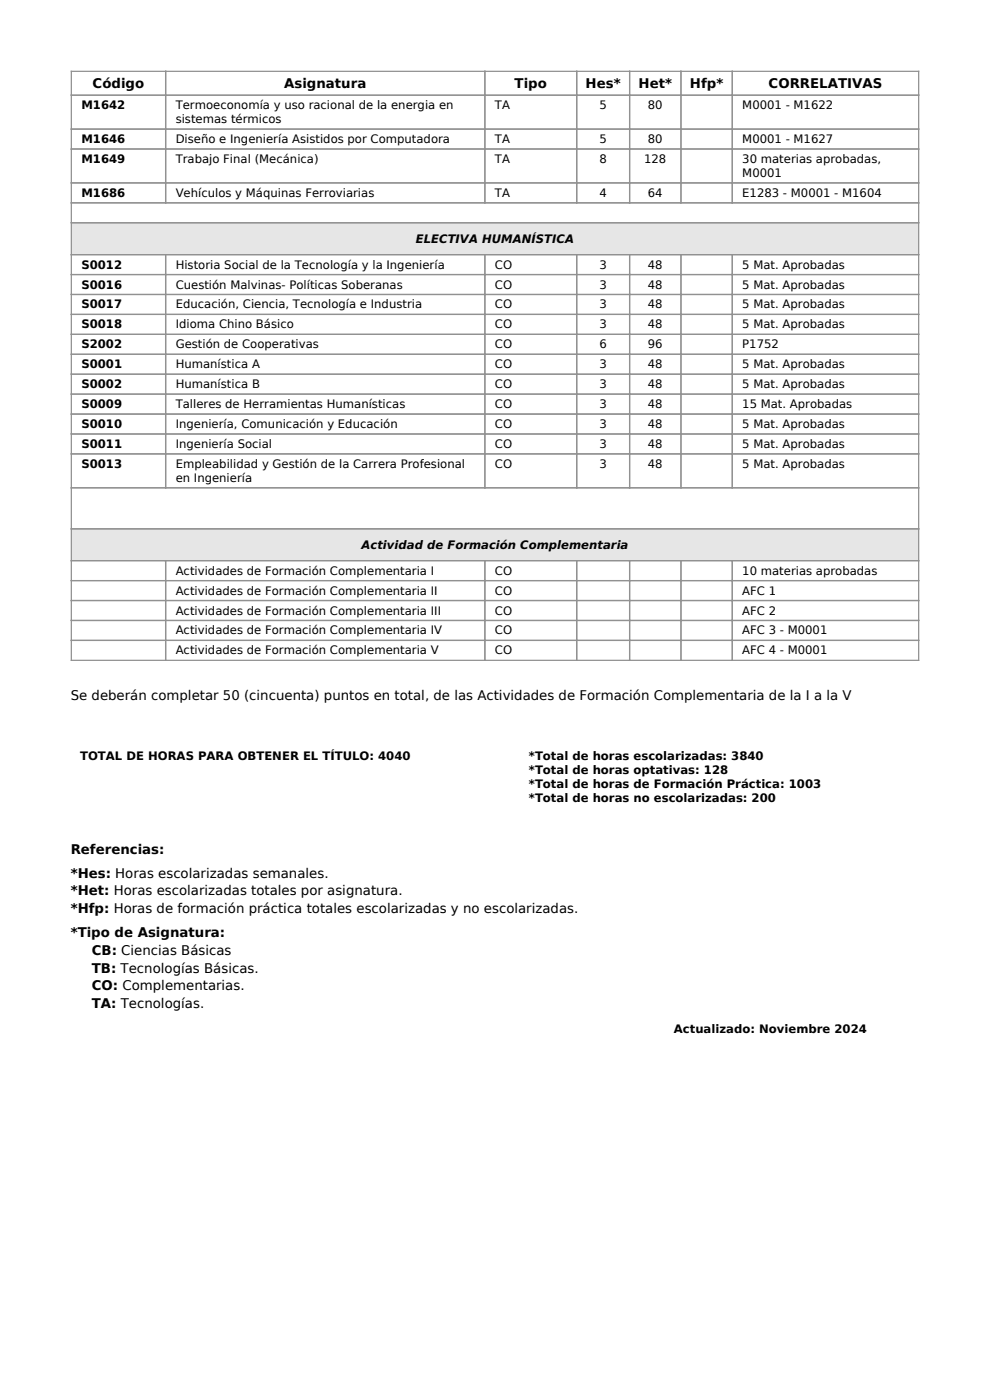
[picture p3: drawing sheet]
<svg xmlns="http://www.w3.org/2000/svg" width="210mm" height="297mm" viewBox="0 0 210 297" stroke-linecap="round" stroke-linejoin="round" font-family="sans-serif">
<defs><g id="words">
<g font-size="2.8">
<text x="19.7" y="18.6">Código</text>
<text x="60.3" y="18.6">Asignatura</text>
<text x="109.2" y="18.6">Tipo</text>
<text x="124.2" y="18.6">Hes*</text>
<text x="135.5" y="18.6">Het*</text>
<text x="146.3" y="18.6">Hfp*</text>
<text x="163" y="18.6">CORRELATIVAS</text>
<text x="15" y="148.6">Se deberán completar 50 (cincuenta) puntos en total, de las Actividades de Formación Complementaria de la I a la V</text>
<text x="15" y="181.1">Referencias:</text>
<text x="15" y="186.2">*Hes: Horas escolarizadas semanales.</text>
<text x="15" y="190">*Het: Horas escolarizadas totales por asignatura.</text>
<text x="15" y="193.7">*Hfp: Horas de formación práctica totales escolarizadas y no escolarizadas.</text>
<text x="15" y="198.9">*Tipo de Asignatura:</text>
<text x="19.5" y="202.6">CB: Ciencias Básicas</text>
<text x="19.5" y="206.4">TB: Tecnologías Básicas.</text>
<text x="19.5" y="210.1">CO: Complementarias.</text>
<text x="19.5" y="213.9">TA: Tecnologías.</text>
</g>
<g font-size="2.5">
<text x="17.3" y="23.2">M1642</text>
<text x="37.3" y="23.2">Termoeconomía y uso racional de la energia en</text>
<text x="105" y="23.2">TA</text>
<text x="127.2" y="23.2">5</text>
<text x="137.4" y="23.2">80</text>
<text x="157.5" y="23.2">M0001 - M1622</text>
<text x="37.3" y="26.1">sistemas térmicos</text>
<text x="17.3" y="30.4">M1646</text>
<text x="17.3" y="34.6">M1649</text>
<text x="37.3" y="30.4">Diseño e Ingeniería Asistidos por Computadora</text>
<text x="37.3" y="34.6">Trabajo Final (Mecánica)</text>
<text x="105" y="30.4">TA</text>
<text x="105" y="34.6">TA</text>
<text x="127.2" y="30.4">5</text>
<text x="127.2" y="34.6">8</text>
<text x="136.6" y="34.6">128</text>
<text x="137.4" y="30.4">80</text>
<text x="157.5" y="30.4">M0001 - M1627</text>
<text x="157.5" y="34.6">30 materias aprobadas,</text>
<text x="17.3" y="41.8">M1686</text>
<text x="37.3" y="41.8">Vehículos y Máquinas Ferroviarias</text>
<text x="105" y="41.8">TA</text>
<text x="127.2" y="41.8">4</text>
<text x="137.4" y="41.8">64</text>
<text x="157.5" y="37.5">M0001</text>
<text x="157.5" y="41.8">E1283 - M0001 - M1604</text>
<text x="88.2" y="51.5">ELECTIVA HUMANÍSTICA</text>
<text x="17.3" y="57">S0012</text>
<text x="37.3" y="57">Historia Social de la Tecnología y la Ingeniería</text>
<text x="105" y="57">CO</text>
<text x="127.2" y="57">3</text>
<text x="137.4" y="57">48</text>
<text x="157.5" y="57">5 Mat. Aprobadas</text>
<text x="17.3" y="61.2">S0016</text>
<text x="17.3" y="65.4">S0017</text>
<text x="37.3" y="61.2">Cuestión Malvinas- Políticas Soberanas</text>
<text x="37.3" y="65.4">Educación, Ciencia, Tecnología e Industria</text>
<text x="105" y="61.2">CO</text>
<text x="105" y="65.4">CO</text>
<text x="127.2" y="61.2">3</text>
<text x="127.2" y="65.4">3</text>
<text x="137.4" y="61.2">48</text>
<text x="137.4" y="65.4">48</text>
<text x="157.5" y="61.2">5 Mat. Aprobadas</text>
<text x="157.5" y="65.4">5 Mat. Aprobadas</text>
<text x="17.3" y="69.7">S0018</text>
<text x="37.3" y="69.7">Idioma Chino Básico</text>
<text x="105" y="69.7">CO</text>
<text x="127.2" y="69.7">3</text>
<text x="137.4" y="69.7">48</text>
<text x="157.5" y="69.7">5 Mat. Aprobadas</text>
<text x="17.3" y="73.9">S2002</text>
<text x="37.3" y="73.9">Gestión de Cooperativas</text>
<text x="105" y="73.9">CO</text>
<text x="127.2" y="73.9">6</text>
<text x="137.4" y="73.9">96</text>
<text x="157.5" y="73.9">P1752</text>
<text x="17.3" y="78.1">S0001</text>
<text x="17.3" y="82.4">S0002</text>
<text x="37.3" y="78.1">Humanística A</text>
<text x="37.3" y="82.4">Humanística B</text>
<text x="105" y="78.1">CO</text>
<text x="105" y="82.4">CO</text>
<text x="127.2" y="78.1">3</text>
<text x="127.2" y="82.4">3</text>
<text x="137.4" y="78.1">48</text>
<text x="137.4" y="82.4">48</text>
<text x="157.5" y="78.1">5 Mat. Aprobadas</text>
<text x="157.5" y="82.4">5 Mat. Aprobadas</text>
<text x="17.3" y="86.6">S0009</text>
<text x="37.3" y="86.6">Talleres de Herramientas Humanísticas</text>
<text x="105" y="86.6">CO</text>
<text x="127.2" y="86.6">3</text>
<text x="137.4" y="86.6">48</text>
<text x="157.5" y="86.6">15 Mat. Aprobadas</text>
<text x="17.3" y="90.8">S0010</text>
<text x="17.3" y="95">S0011</text>
<text x="37.3" y="90.8">Ingeniería, Comunicación y Educación</text>
<text x="37.3" y="95">Ingeniería Social</text>
<text x="105" y="90.8">CO</text>
<text x="105" y="95">CO</text>
<text x="127.2" y="90.8">3</text>
<text x="127.2" y="95">3</text>
<text x="137.4" y="90.8">48</text>
<text x="137.4" y="95">48</text>
<text x="157.5" y="90.8">5 Mat. Aprobadas</text>
<text x="157.5" y="95">5 Mat. Aprobadas</text>
<text x="17.3" y="99.3">S0013</text>
<text x="37.3" y="99.3">Empleabilidad y Gestión de la Carrera Profesional</text>
<text x="105" y="99.3">CO</text>
<text x="127.2" y="99.3">3</text>
<text x="137.4" y="99.3">48</text>
<text x="157.5" y="99.3">5 Mat. Aprobadas</text>
<text x="37.3" y="102.2">en Ingeniería</text>
<text x="76.7" y="116.4">Actividad de Formación Complementaria</text>
<text x="37.3" y="121.9">Actividades de Formación Complementaria I</text>
<text x="105" y="121.9">CO</text>
<text x="157.5" y="121.9">10 materias aprobadas</text>
<text x="37.3" y="126.1">Actividades de Formación Complementaria II</text>
<text x="37.3" y="130.4">Actividades de Formación Complementaria III</text>
<text x="105" y="126.1">CO</text>
<text x="105" y="130.4">CO</text>
<text x="157.5" y="126.1">AFC 1</text>
<text x="157.5" y="130.4">AFC 2</text>
<text x="37.3" y="134.6">Actividades de Formación Complementaria IV</text>
<text x="105" y="134.6">CO</text>
<text x="157.5" y="134.6">AFC 3 - M0001</text>
<text x="37.3" y="138.8">Actividades de Formación Complementaria V</text>
<text x="105" y="138.8">CO</text>
<text x="157.5" y="138.8">AFC 4 - M0001</text>
<text x="17" y="161.3">TOTAL DE HORAS PARA OBTENER EL TÍTULO: 4040</text>
<text x="112.2" y="161.3">*Total de horas escolarizadas: 3840</text>
<text x="112.2" y="164.2">*Total de horas optativas: 128</text>
<text x="112.2" y="167.2">*Total de horas de Formación Práctica: 1003</text>
<text x="112.2" y="170.2">*Total de horas no escolarizadas: 200</text>
<text x="142.9" y="219.1">Actualizado: Noviembre 2024</text>
</g>
</g></defs>
<g fill="#e6e6e6">
<path d="M15.1 47.3h179.8v6.7h-179.8z"/>
<path d="M15.1 112.2h179.8v6.7h-179.8z"/>
</g>
<g fill="none" stroke="#919191" stroke-width=".26">
<path d="M15.1 15.1h179.8v125h-179.8zM35.1 15.1v27.9M102.9 15.1v27.9M122.3 15.1v27.9M133.6 15.1v27.9M144.4 15.1v27.9M155.3 15.1v27.9M15.1 20.2h179.8M15.1 27.4h179.8M15.1 31.6h179.8M15.1 38.8h179.8M15.1 43h179.8"/>
<path d="M15.1 47.3h179.8M15.1 54h179.8M15.1 58.2h179.8M35.1 54v49.5M102.9 54v49.5M122.3 54v49.5M133.6 54v49.5M144.4 54v49.5M155.3 54v49.5M15.1 62.5h179.8M15.1 66.7h179.8M15.1 70.9h179.8"/>
<path d="M15.1 75.2h179.8M15.1 79.4h179.8M15.1 83.6h179.8M15.1 87.8h179.8M15.1 92.1h179.8M15.1 96.3h179.8M15.1 103.5h179.8M15.1 112.2h179.8M15.1 118.9h179.8M35.1 118.9v21.2M102.9 118.9v21.2M122.3 118.9v21.2"/>
<path d="M133.6 118.9v21.2M144.4 118.9v21.2M155.3 118.9v21.2M15.1 123.2h179.8M15.1 127.4h179.8M15.1 131.6h179.8M15.1 135.9h179.8"/>
</g>
<use href="#words"/>
</svg>
